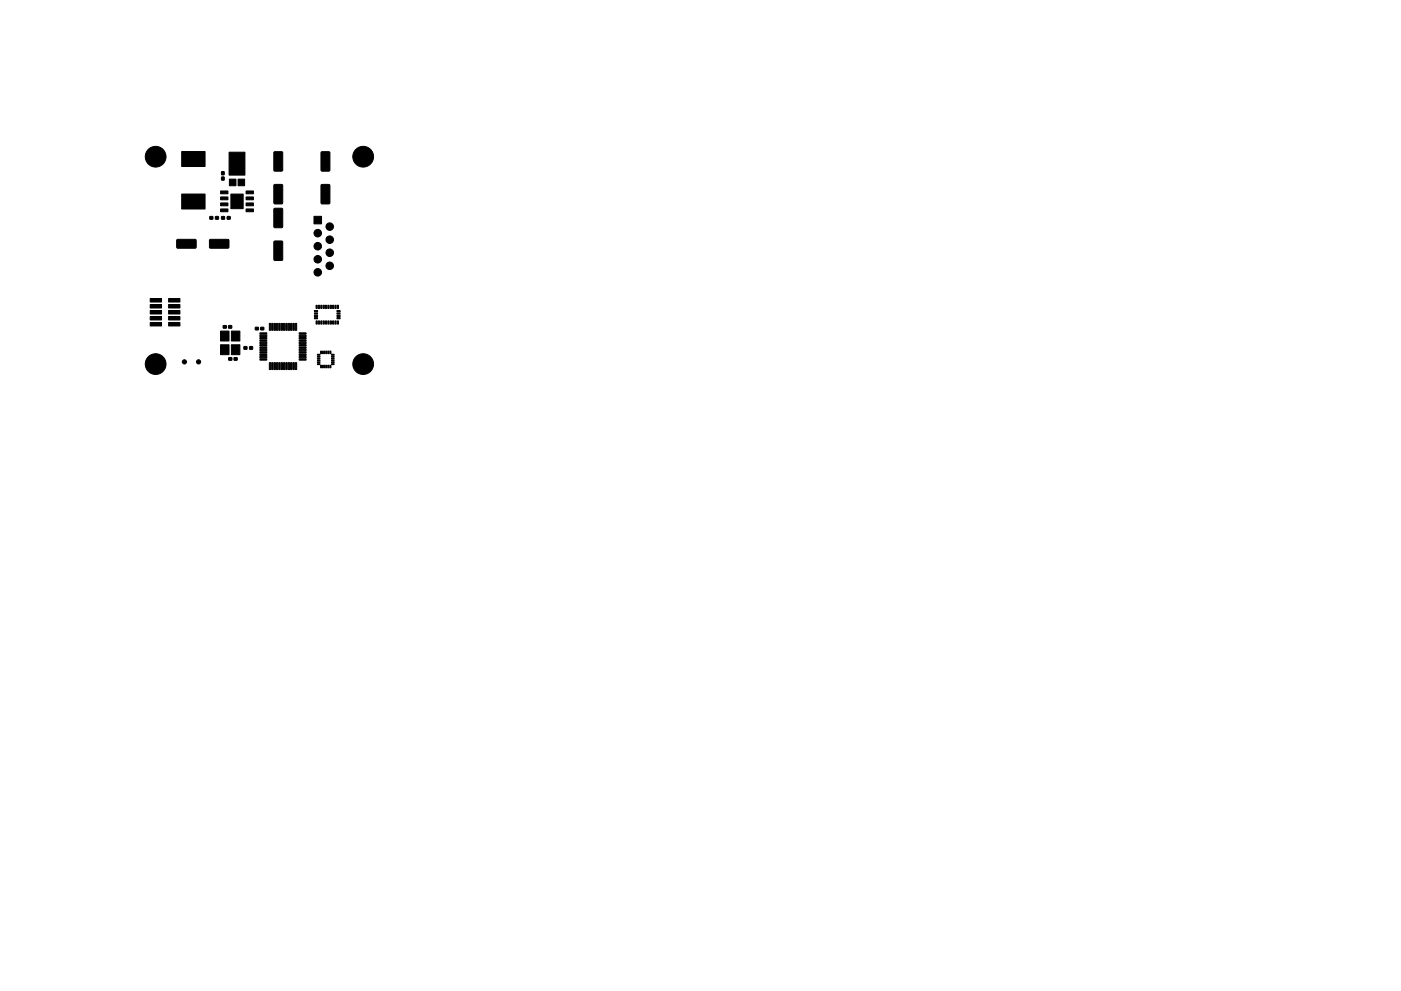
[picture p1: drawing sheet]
<svg xmlns="http://www.w3.org/2000/svg" width="297mm" height="210mm" viewBox="0 0 297 210" stroke-linecap="round" stroke-linejoin="round" font-family="sans-serif">
<g fill="#000" stroke="#000" stroke-width=".21">
<path d="M38.5 32.2h5v3.1h-5zM47 37.6h.5v.6h-.5zM47 36.4h.5v.7h-.5zM48.6 38h1.4v1.4h-1.4zM50.5 38h1.4v1.4h-1.4zM48.6 32.3h3.3v4.9h-3.3zM58.1 32.2h1.6l.2 .1 .1 3.8-.2 .2h-1.5l-.2-.1zM68.1 32.2h1.6l.2 .1 .1 3.8-.2 .2h-1.5l-.2-.1zM37.5 50.8h3.9l.2 .2v1.5l-.3 .2h-3.7l-.1-.3zM38.5 41.2h5v3.1h-5zM44.5 50.8h3.9l.2 .2-.1 1.5-.2 .2h-3.7l-.2-.3zM44.5 46h.6v.5h-.6z"/>
<path d="M45.7 46h.6v.5h-.6zM46.8 40.5h1.5v.6h-1.5zM46.8 41.8h1.5v.6h-1.5zM46.8 43.1h1.5v.6h-1.5zM46.8 44.3h1.5v.6h-1.5zM47 46h.6v.5h-.6zM48.2 46h.6v.5h-.6zM49 41.2h2.6v3.1h-2.6zM52.2 44.3h1.5v.6h-1.5zM52.2 43.1h1.5v.6h-1.5zM52.2 41.8h1.5v.6h-1.5zM52.2 40.5h1.5v.6h-1.5z"/>
<path d="M58.1 39.2l1.6-.1 .2 .2 .1 3.7-.2 .3h-1.5l-.2-.2zM58.1 44.2h1.6l.2 .1 .1 3.8-.2 .2h-1.5l-.2-.1zM58.1 51.2l1.6-.1 .2 .2 .1 3.7-.2 .3h-1.5l-.2-.2zM66.6 45.9h1.6v1.6h-1.6zM68.1 39.2l1.6-.1 .2 .2 .1 3.7-.2 .3h-1.5l-.2-.2zM31.9 63.3h2.4v.8h-2.4zM31.9 64.6h2.4v.7h-2.4zM31.9 65.9h2.4v.7h-2.4zM31.9 67.1h2.4v.8h-2.4zM31.9 68.4h2.4v.8h-2.4zM35.7 63.3h2.5v.8h-2.5zM35.7 64.6h2.5v.7h-2.5z"/>
<path d="M35.7 65.9h2.5v.7h-2.5zM35.7 67.1h2.5v.8h-2.5zM35.7 68.4h2.5v.8h-2.5zM47.3 69.1h.7v.5h-.7zM48.5 69.1h.6v.5h-.6zM48.5 75.9h.6v.5h-.6zM46.8 70.2h1.8v2.1h-1.8zM46.8 73.1h1.8v2.1h-1.8zM49.6 75.9h.7v.5h-.7zM49.1 73.1h1.8v2.1h-1.8zM49.1 70.2h1.8v2.1h-1.8zM51.7 73.5h.7v.6h-.7z"/>
<path d="M52.9 73.5h.6v.6h-.6zM54.1 69.4h.7v.6h-.7zM55.1 70.6h1.4l.1 .2-1.4 .1zM55.1 71.1h1.4l.1 .2-1.4 .1zM55.1 71.6h1.4l.1 .2-1.4 .1zM55.1 72.1h1.4l.1 .2-1.4 .1zM55.1 72.6h1.4l.1 .2-1.4 .1zM55.1 73.1h1.4l.1 .2-1.4 .1zM55.1 73.6h1.4l.1 .2-1.4 .1zM55.1 74.1h1.4l.1 .2-1.4 .1zM55.1 74.6h1.4l.1 .2-1.4 .1zM55.1 75.1h1.4l.1 .2-1.4 .1z"/>
<path d="M55.1 75.6h1.4l.1 .2-1.4 .1zM55.1 76.1h1.4l.1 .2-1.4 .1zM55.3 69.4h.6v.6h-.6zM57.1 77h.3l-.1 1.4-.2-.1zM57.1 68.6l.3 .1-.1 1.4-.2-.1zM57.6 77h.3l-.1 1.4-.2-.1zM57.6 68.6l.3 .1-.1 1.4-.2-.1zM58.1 77h.3l-.1 1.4-.2-.1zM58.1 68.6l.3 .1-.1 1.4-.2-.1zM58.6 77h.3l-.1 1.4-.2-.1zM58.6 68.6l.3 .1-.1 1.4-.2-.1zM59.1 77h.3l-.1 1.4-.2-.1z"/>
<path d="M59.1 68.6l.3 .1-.1 1.4-.2-.1zM59.6 77h.3l-.1 1.4-.2-.1zM59.6 68.6l.3 .1-.1 1.4-.2-.1zM60.1 77h.3l-.1 1.4-.2-.1zM60.1 68.6l.3 .1-.1 1.4-.2-.1zM60.6 77h.3l-.1 1.4-.2-.1zM60.6 68.6l.3 .1-.1 1.4-.2-.1zM61.1 77h.3l-.1 1.4-.2-.1zM61.1 68.6l.3 .1-.1 1.4-.2-.1zM61.6 77h.3l-.1 1.4-.2-.1zM61.6 68.6l.3 .1-.1 1.4-.2-.1zM62.1 77h.3l-.1 1.4-.2-.1z"/>
<path d="M62.1 68.6l.3 .1-.1 1.4-.2-.1zM62.6 77h.3l-.1 1.4-.2-.1zM62.6 68.6l.3 .1-.1 1.4-.2-.1zM63.4 76.1h1.4l.1 .2-1.4 .1zM63.4 75.6h1.4l.1 .2-1.4 .1zM63.4 75.1h1.4l.1 .2-1.4 .1zM63.4 74.6h1.4l.1 .2-1.4 .1zM63.4 74.1h1.4l.1 .2-1.4 .1zM63.4 73.6h1.4l.1 .2-1.4 .1zM63.4 73.1h1.4l.1 .2-1.4 .1zM63.4 72.6h1.4l.1 .2-1.4 .1zM63.4 72.1h1.4l.1 .2-1.4 .1z"/>
<path d="M63.4 71.6h1.4l.1 .2-1.4 .1zM63.4 71.1h1.4l.1 .2-1.4 .1zM63.4 70.6h1.4l.1 .2-1.4 .1zM66.7 65.9h.6v.2h-.6zM66.7 66.4h.6v.2h-.6zM66.7 66.9h.6v.2h-.6zM66.7 67.4h.6v.2h-.6zM67 64.8h.3v.6h-.3zM67 68.1h.3v.7h-.3zM67.5 64.8h.3v.6h-.3zM67.5 68.1h.3v.7h-.3zM67.3 75.2h.5v.1l-.5 .1z"/>
<path d="M67.3 75.6h.5v.1l-.5 .1zM67.3 76h.5v.1l-.5 .1zM67.3 76.4h.5v.1l-.5 .1zM67.3 76.8h.5v.1l-.5 .1zM67.3 77.2h.5v.1l-.5 .1zM68 77.5h.2l-.1 .5h-.1zM68 74.5h.2l-.1 .5h-.1zM68 64.8h.3v.6h-.3zM68 68.1h.3v.7h-.3zM68.4 77.5h.2l-.1 .5h-.1zM68.4 74.5h.2l-.1 .5h-.1zM68.5 64.8h.3v.6h-.3z"/>
<path d="M68.5 68.1h.3v.7h-.3zM68.8 77.5h.2l-.1 .5h-.1zM68.8 74.5h.2l-.1 .5h-.1zM69.2 77.5h.2l-.1 .5h-.1zM69.2 74.5h.2l-.1 .5h-.1zM69 64.8h.3v.6h-.3zM69 68.1h.3v.7h-.3zM69.6 77.5h.2l-.1 .5h-.1zM69.6 74.5h.2l-.1 .5h-.1zM69.5 64.8h.3v.6h-.3zM69.5 68.1h.3v.7h-.3zM70 77.5h.2l-.1 .5h-.1z"/>
<path d="M70 74.5h.2l-.1 .5h-.1zM70 64.8h.3v.6h-.3zM70 68.1h.3v.7h-.3zM70.5 64.8h.3v.6h-.3zM70.5 68.1h.3v.7h-.3zM70.3 77.2h.5v.1l-.5 .1zM70.3 76.8h.5v.1l-.5 .1zM70.3 76.4h.5v.1l-.5 .1zM70.3 76h.5v.1l-.5 .1zM70.3 75.6h.5v.1l-.5 .1zM70.3 75.2h.5v.1l-.5 .1zM71 64.8h.3v.6h-.3z"/>
<path d="M71 68.1h.3v.7h-.3zM71.4 67.4h.7v.2h-.7zM71.4 66.9h.7v.2h-.7zM71.4 66.4h.7v.2h-.7zM71.4 65.9h.7v.2h-.7zM71.5 68.1h.3v.7h-.3zM71.5 64.8h.3v.6h-.3z"/>
<circle cx="33" cy="33.2" r="2.2"/>
<circle cx="77" cy="33.2" r="2.2"/>
<circle cx="67.4" cy="55" r=".8"/>
<circle cx="67.4" cy="49.5" r=".8"/>
<circle cx="67.4" cy="57.8" r=".8"/>
<circle cx="67.4" cy="52.2" r=".8"/>
<circle cx="69.9" cy="50.9" r=".8"/>
<circle cx="69.9" cy="56.4" r=".8"/>
<circle cx="69.9" cy="53.6" r=".8"/>
<circle cx="69.9" cy="48.1" r=".8"/>
<circle cx="33" cy="77.2" r="2.2"/>
<circle cx="39.1" cy="76.8" r=".45"/>
<circle cx="42.1" cy="76.8" r=".45"/>
<circle cx="77" cy="77.2" r="2.2"/>
</g>
</svg>
